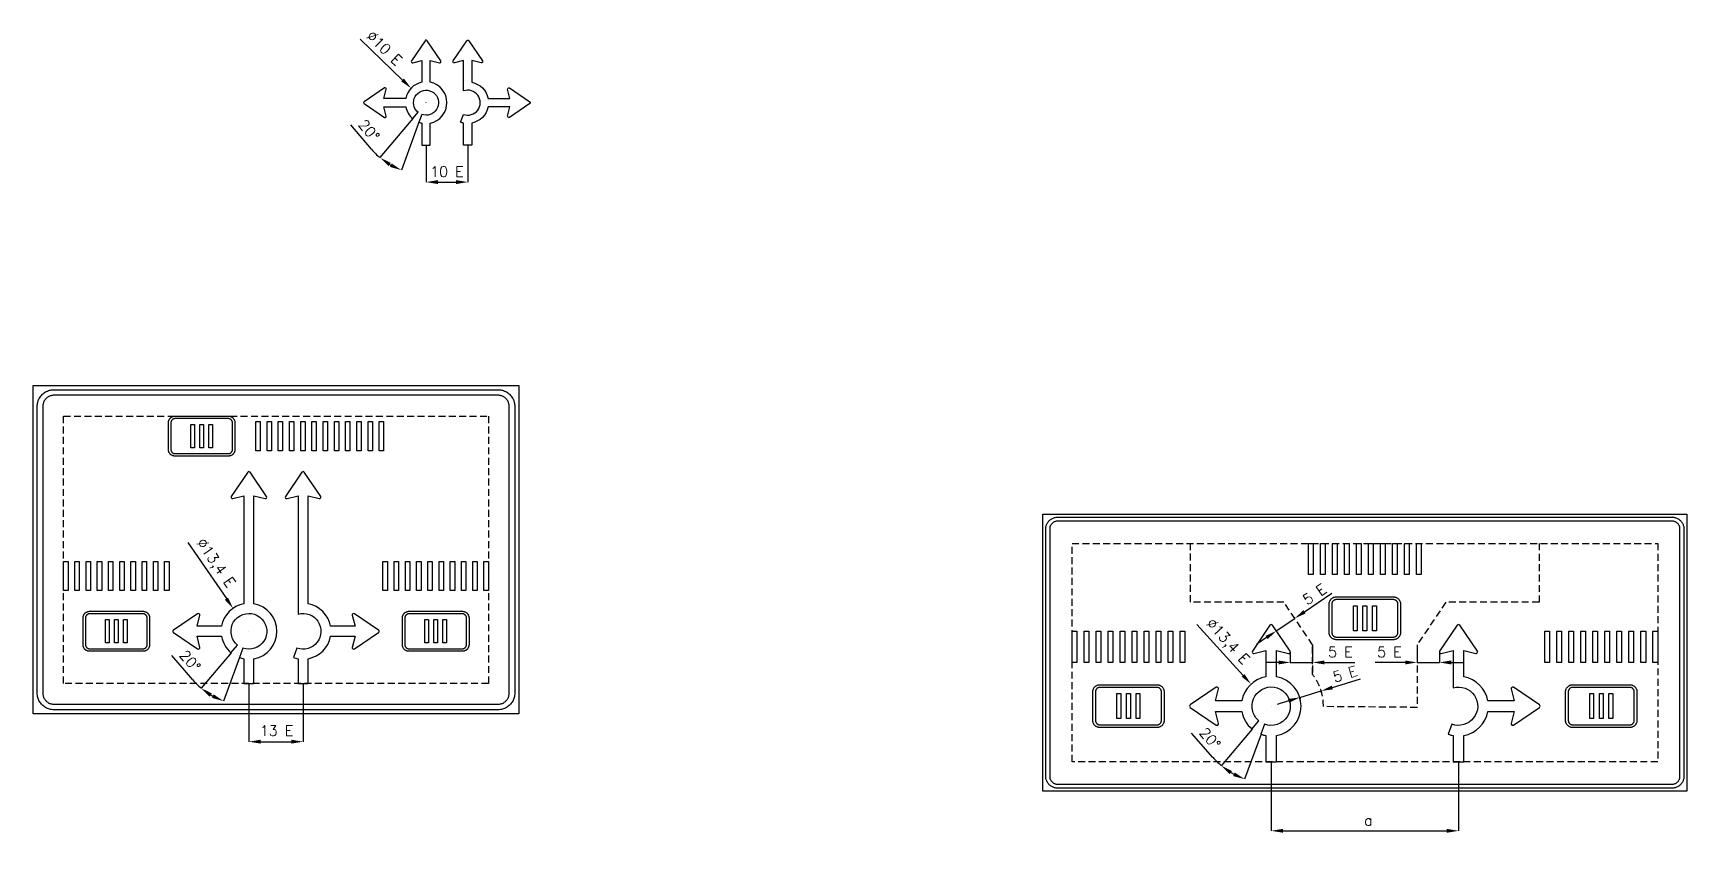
# Model space of a CAD drawing. Header units: millimetres. Extents: x 951 to 12865, y 1589 to 7372.
import ezdxf

# ---------------------------------------------------------------- set-up
doc = ezdxf.new("R2010")
doc.units = ezdxf.units.MM
doc.header["$LTSCALE"] = 5
doc.linetypes.add('ČÁRKOVANÁX2', pattern=[1.5, 1, -0.5])
doc.layers.add('Kóty', color=2, linetype='Continuous')
doc.layers.add('Značka', color=7, linetype='Continuous')
doc.styles.get("Standard").update_dxf_attribs({"font": 'romand.shx', "height": 75})
doc.dimstyles.get("Standard").update_dxf_attribs({"dimtxt": 75, "dimasz": 85, "dimexe": 0.18, "dimexo": 0.0625, "dimgap": 37.5, "dimtad": 1, "dimdec": 0, "dimzin": 0, "dimdsep": 46, "dimtxsty": 'Standard', "dimcen": 0.09, "dimadec": 0, "dimazin": 0, "dimtfac": 1, "dimtdec": 0, "dimtofl": 0, "dimtmove": 0, "dimatfit": 3, "dimfxl": 1, "dimtolj": 1, "dimtzin": 0, "dimarcsym": 0})

msp = doc.modelspace()

# ---------------------------------------------------------------- texts
at = {"layer": 'Kóty', "char_height": 75, "attachment_point": 5}
for s, insert, width, rotation in [('\\A1;∅10 E', (3481.8, 7264.6), 424.485, 316.05768), ('\\A1;5 E', (10402.7, 2755.4), 366.089, 16.99672)]:
    msp.add_mtext(s, dxfattribs=dict(at, insert=insert, width=width, rotation=rotation))
for s, insert in [('\\A1;10 E', (3932.3, 6373.8)), ('\\A1;5 E', (10368.5, 2913.6)), ('\\A1;5 E', (10721.9, 2913.6))]:
    msp.add_mtext(s, dxfattribs=dict(at, insert=insert))
for s, insert, rotation in [('\\A1;∅13,4 E', (2260.7, 3550.5), 304.6058), ('\\A1;5 E', (10182.5, 3329.3), 34.16887), ('\\A1;∅13,4 E', (9551.5, 2984), 312.39743)]:
    msp.add_mtext(s, dxfattribs=dict(at, insert=insert, rotation=rotation))
at = {"layer": 'Kóty', "insert": (2704.6, 2346.8), "char_height": 75, "width": 960.731, "attachment_point": 5}
msp.add_mtext('\\A1;13 E', dxfattribs=at)

# ---------------------------------------------------------------- blocks, each defined once
blk = doc.blocks.new('*D9')
at = {"layer": 'Defpoints', "color": 0, "transparency": 16777216}
for p in [(9870, 2122), (11220, 2122), (11220, 1626)]:
    blk.add_point(p, dxfattribs=at)
at = {"layer": 'Kóty', "color": 0, "lineweight": -2, "transparency": 16777216}
for p, q in [((9870, 2122), (9870, 1626)), ((11220, 2122), (11220, 1626)), ((9955, 1626), (11135, 1626))]:
    blk.add_line(p, q, dxfattribs=at)
at = {"layer": 'Kóty', "color": 0, "transparency": 16777216}
for points in [[(9955, 1640), (9955, 1612), (9870, 1626)], [(11135, 1640), (11135, 1612), (11220, 1626)]]:
    blk.add_solid(points, dxfattribs=at)
at = {"layer": 'Kóty', "color": 0, "transparency": 16777216, "insert": (10545, 1701), "char_height": 75, "attachment_point": 5}
blk.add_mtext('\\A1; a', dxfattribs=at)
blk = doc.blocks.new('*D11')
at = {"layer": 'Defpoints', "color": 0, "transparency": 16777216}
for p in [(2377, 2909), (2423, 2964), (2437, 2874), (2462, 2942), (2266, 2585)]:
    blk.add_point(p, dxfattribs=at)
at = {"layer": 'Kóty', "color": 0, "lineweight": -2, "transparency": 16777216}
for p, q in [((2102, 2713), (1950, 2888)), ((2377, 2909), (2162, 2653)), ((2437, 2874), (2323, 2560))]:
    blk.add_line(p, q, dxfattribs=at)
for start, end in [(220.8848, 230), (239.1152, 240.8848)]:
    blk.add_arc((2506, 3063), 535, start, end, dxfattribs=at)
at = {"layer": 'Kóty', "color": 0, "transparency": 16777216}
for points in [[(2223, 2592), (2240, 2615), (2162, 2653)], [(2252, 2609), (2240, 2583), (2323, 2560)]]:
    blk.add_solid(points, dxfattribs=at)
at = {"layer": 'Kóty', "color": 0, "transparency": 16777216, "insert": (2082, 2850), "char_height": 75, "attachment_point": 5, "rotation": 310.8848}
blk.add_mtext('\\A1;20°', dxfattribs=at)
blk = doc.blocks.new('*D12')
at = {"layer": 'Defpoints', "color": 0, "transparency": 16777216}
for p in [(3724, 6802), (3686, 6756), (3731, 6730), (3752, 6786), (3550, 6409)]:
    blk.add_point(p, dxfattribs=at)
at = {"layer": 'Kóty', "color": 0, "lineweight": -2, "transparency": 16777216}
for p, q in [((3390, 6535), (3239, 6711)), ((3686, 6756), (3450, 6475)), ((3731, 6730), (3605, 6385))]:
    blk.add_line(p, q, dxfattribs=at)
for start, end in [(220.57, 230), (239.43, 240.57)]:
    blk.add_arc((3782, 6871), 517, start, end, dxfattribs=at)
at = {"layer": 'Kóty', "color": 0, "transparency": 16777216}
for points in [[(3511, 6414), (3528, 6437), (3450, 6475)], [(3534, 6433), (3522, 6408), (3605, 6385)]]:
    blk.add_solid(points, dxfattribs=at)
at = {"layer": 'Kóty', "color": 0, "transparency": 16777216, "insert": (3371, 6671), "char_height": 75, "attachment_point": 5, "rotation": 310.57}
blk.add_mtext('\\A1;20°', dxfattribs=at)
blk = doc.blocks.new('*D13')
at = {"layer": 'Defpoints', "color": 0, "transparency": 16777216}
for p in [(9781, 2418), (9823, 2394), (9732, 2359), (9797, 2321), (9619, 2024)]:
    blk.add_point(p, dxfattribs=at)
at = {"layer": 'Kóty', "color": 0, "lineweight": -2, "transparency": 16777216}
for p, q in [((9450, 2154), (9297, 2329)), ((9732, 2359), (9511, 2095)), ((9797, 2321), (9679, 1998))]:
    blk.add_line(p, q, dxfattribs=at)
for start, end in [(221.2869, 230), (238.7131, 241.2869)]:
    blk.add_arc((9870, 2524), 559, start, end, dxfattribs=at)
at = {"layer": 'Kóty', "color": 0, "transparency": 16777216}
for points in [[(9571, 2034), (9588, 2057), (9511, 2095)], [(9607, 2046), (9596, 2020), (9679, 1998)]]:
    blk.add_solid(points, dxfattribs=at)
at = {"layer": 'Kóty', "color": 0, "transparency": 16777216, "insert": (9430, 2291), "char_height": 75, "attachment_point": 5, "rotation": 311.2869}
blk.add_mtext('\\A1;20°', dxfattribs=at)

# ---------------------------------------------------------------- dimensions: what is measured, and where the dimension line sits
at = {"layer": 'Kóty'}
for base, line1, line2, picture, middle in [((3550.3, 6408.8), ((3751.5, 6786.2), (3731, 6729.9)), ((3685.9, 6755.9), (3724.5, 6801.9)), '*D12', (3371.1, 6671.5)), ((2266, 2585), ((2461.9, 2941.7), (2437.3, 2874.1)), ((2376.8, 2909), (2423.1, 2964.1)), '*D11', (2082.4, 2849.7)), ((9619.2, 2023.7), ((9731.9, 2358.8), (9781.5, 2417.8)), ((9823, 2393.8), (9796.7, 2321.4)), '*D13', (9429.6, 2291.2))]:
    dim = msp.add_angular_dim_2l(base=base, line1=line1, line2=line2, dimstyle='Standard', dxfattribs=at)
    dim.commit()
    dim.dimension.update_dxf_attribs({"geometry": picture, "text_midpoint": middle})
dim = msp.add_linear_dim(base=(11219.5, 1625.9), p1=(9870.3, 2122.1), p2=(11219.5, 2122.1), text=' a', dimstyle='Standard', dxfattribs=at)
dim.commit()
dim.dimension.update_dxf_attribs({"geometry": '*D9', "text_midpoint": (10544.9, 1700.9)})

# ---------------------------------------------------------------- linework, layer by layer
at = {"layer": 'Kóty'}
for p, q in [((3307.6, 7328.3), (3613.1, 7033.9)), ((3782.2, 6870.8), (3782.4, 6870.8)), ((3782.3, 6870.7), (3782.3, 6870.9)), ((3782.3, 6564.8), (3782.3, 6298.6)), ((4082.3, 6564.8), (4082.3, 6298.6)), ((3867.3, 6298.8), (3997.3, 6298.8)), ((2066.2, 3702.6), (2343.6, 3298.3)), ((10110.4, 3203.7), (10305.9, 3336.5)), ((9334.8, 3112), (9667.8, 2745.4)), ((10034.8, 3163.7), (10040, 3155.9)), ((10039.9, 3156.1), (10040.1, 3155.8)), ((2505.9, 3062.9), (2506.1, 3062.9)), ((2506, 3062.9), (2506, 3063)), ((9836.8, 3018), (9766.5, 2970.2)), ((9907, 3065.9), (9907.2, 3065.6)), ((10008, 2913.2), (10008, 2838.4)), ((10168.6, 2913.2), (10168.6, 2838.4)), ((10921.2, 2913.2), (10921.2, 2838.4)), ((11081.9, 2913.2), (11081.9, 2838.4)), ((9923, 2838.6), (9838, 2838.6)), ((10253.6, 2838.6), (10472.9, 2838.6)), ((10836.2, 2838.6), (10620.4, 2838.6)), ((11166.9, 2838.6), (11251.9, 2838.6)), ((2506, 2687.9), (2506, 2267.8)), ((2896, 2687.9), (2896, 2267.8)), ((10229.7, 2633.5), (10233.5, 2621.1)), ((10311, 2658.4), (10514.3, 2720.5)), ((9870.2, 2523.6), (9870.4, 2523.6)), ((9870.3, 2523.6), (9870.3, 2523.7)), ((9994.8, 2561.7), (9913.5, 2536.9)), ((10076.1, 2586.5), (10079.9, 2574.2)), ((2591, 2267.9), (2811, 2267.9))]:
    msp.add_line(p, q, dxfattribs=at)
at = {"layer": 'Kóty', "color": 6, "linetype": 'ČÁRKOVANÁX2', "ltscale": 10}
msp.add_lwpolyline([(10168.6, 2965.9), (10168.6, 2965.9), (9961.4, 3272.2), (9290, 3272.2), (9290, 3696.2)], dxfattribs=at)
msp.add_lwpolyline([(11799.8, 3696.2), (11799.8, 3272.2), (11128.4, 3272.2), (10921.2, 2965.9), (10921.2, 2514.8), (10246.1, 2520.5, 0.1671278), (10168.6, 2752.3), (10168.6, 2965.9), (10168.6, 2752.3)], format="xyb", dxfattribs=at)
at = {"layer": 'Kóty'}
for points in [[(9907.1, 3065.7), (10040, 3155.9)], [(10008, 2838.6), (10168.6, 2838.6)], [(10921.2, 2838.6), (11081.9, 2838.6)], [(10076.1, 2586.6), (10229.7, 2633.5)]]:
    msp.add_lwpolyline(points, dxfattribs=at)
for points in [[(3622.9, 7044.1), (3603.3, 7023.7), (3674.3, 6974.9)], [(3867.3, 6313), (3867.3, 6284.6), (3782.3, 6298.8)], [(3997.3, 6313), (3997.3, 6284.6), (4082.3, 6298.8)], [(2355.3, 3306.4), (2331.9, 3290.3), (2391.9, 3228.4)], [(10102.4, 3215.4), (10118.3, 3191.9), (10040, 3155.9)], [(9828.8, 3029.7), (9844.8, 3006.2), (9907.1, 3065.7)], [(9678.3, 2754.9), (9657.4, 2735.8), (9725.1, 2682.6)], [(9923, 2852.7), (9923, 2824.4), (10008, 2838.6)], [(10253.6, 2852.7), (10253.6, 2824.4), (10168.6, 2838.6)], [(10836.2, 2852.7), (10836.2, 2824.4), (10921.2, 2838.6)], [(11166.9, 2852.7), (11166.9, 2824.4), (11081.9, 2838.6)], [(10306.9, 2671.9), (10315.2, 2644.8), (10229.7, 2633.5)], [(9990.7, 2575.3), (9999, 2548.2), (10076.1, 2586.6)], [(2591, 2282.1), (2591, 2253.8), (2506, 2267.9)], [(2811, 2282.1), (2811, 2253.8), (2896, 2267.9)]]:
    msp.add_solid(points, dxfattribs=at)
at = {"layer": 'Značka', "color": 5}
for points in [[(3697.5, 6840.8, -4.4619643), (3751.5, 6786.2), (3731, 6729.9, 0.0369438), (3752.3, 6723.8), (3752.3, 6564.8), (3812.3, 6564.8), (3812.3, 6723.8, 0.8164966), (3812.3, 7017.8), (3812.3, 7175.1), (3878.8, 7158.2, 0.6893853), (3888, 7171.3), (3789.4, 7317, 0.5308456), (3775.2, 7317), (3676.7, 7171.3, 0.6893853), (3685.9, 7158.2), (3752.3, 7175.1), (3752.3, 7017.8, 0.3006141), (3635.4, 6900.8), (3478, 6900.8), (3494.9, 6967.3, 0.6893853), (3481.8, 6976.5), (3336.1, 6877.9, 0.5308456), (3336.1, 6863.7), (3481.8, 6765.1, 0.6893853), (3494.9, 6774.4), (3478, 6840.8), (3635.4, 6840.8), (3635.4, 6840.8, 0.1694203), (3685.9, 6755.9), (3724.5, 6801.9, -0.1340004), (3697.5, 6840.8)], [(1101, 2497.9), (1100.5, 2497.9), (1100.1, 2498, -0.03218), (1084.6, 2499, -0.0354432), (1069.4, 2502.2, -0.0362668), (1054.6, 2507.2, -0.0344206), (1040.7, 2514.2, -0.0337215), (1027.8, 2522.8, -0.0340848), (1016.2, 2533.1, -0.0342087), (1005.9, 2544.7, -0.0342292), (997.3, 2557.7, -0.0340443), (990.3, 2571.6, -0.0334123), (985.3, 2586.3, -0.0341271), (982.1, 2601.5, -0.0367448), (981, 2617), (981, 2617.5), (981, 2617.9), (981, 4682.9), (981, 4683.4), (981, 4683.9, -0.03218), (982.1, 4699.4, -0.0354432), (985.3, 4714.6, -0.0362668), (990.3, 4729.3, -0.0344206), (997.3, 4743.2, -0.0337215), (1005.9, 4756.2, -0.0340848), (1016.2, 4767.8, -0.0342087), (1027.8, 4778.1, -0.0342292), (1040.7, 4786.7, -0.0340443), (1054.6, 4793.7, -0.0334123), (1069.4, 4798.7, -0.0341271), (1084.6, 4801.9, -0.0367448), (1100.1, 4802.9), (1100.5, 4802.9), (1101, 4802.9), (4301, 4802.9), (4301.5, 4802.9), (4302, 4802.9, -0.03218), (4317.5, 4801.9, -0.0354432), (4332.7, 4798.7, -0.0362668), (4347.4, 4793.7, -0.0344206), (4361.3, 4786.7, -0.0337215), (4374.2, 4778.1, -0.0340848), (4385.9, 4767.8, -0.0342087), (4396.2, 4756.2, -0.0342292), (4404.8, 4743.2, -0.0340443), (4411.7, 4729.3, -0.0334123), (4416.8, 4714.6, -0.0341271), (4420, 4699.4, -0.0367448), (4421, 4683.9), (4421, 4683.4), (4421, 4682.9), (4421, 2617.9), (4421, 2617.5), (4421, 2617, -0.03218), (4419.9, 2601.5, -0.0354432), (4416.8, 2586.3, -0.0362668), (4411.8, 2571.6, -0.0344206), (4404.8, 2557.7, -0.0337215), (4396.2, 2544.7, -0.0340848), (4385.9, 2533.1, -0.0342087), (4374.2, 2522.8, -0.0342292), (4361.3, 2514.2, -0.0340443), (4347.4, 2507.2, -0.0334123), (4332.7, 2502.2, -0.0341271), (4317.4, 2499, -0.0367448), (4302, 2498), (4301.5, 2497.9), (4301, 2497.9), (1101, 2497.9)], [(1101, 2537.9), (4301, 2537.9), (4301.3, 2537.9), (4301.6, 2537.9, 0.03218), (4312, 2538.7, 0.0354432), (4322.1, 2540.8, 0.0362668), (4331.9, 2544.1, 0.0344206), (4341.2, 2548.8, 0.0337215), (4349.8, 2554.5, 0.0340848), (4357.6, 2561.4, 0.0342087), (4364.5, 2569.1, 0.0342292), (4370.2, 2577.8, 0.0340443), (4374.8, 2587, 0.0334123), (4378.2, 2596.8, 0.0341271), (4380.3, 2607, 0.0367448), (4381, 2617.3), (4381, 2617.6), (4381, 2617.9), (4381, 4682.9), (4381, 4683.3), (4381, 4683.6, 0.03218), (4380.3, 4693.9, 0.0354432), (4378.2, 4704.1, 0.0362668), (4374.9, 4713.9, 0.0344206), (4370.2, 4723.1, 0.0337215), (4364.4, 4731.8, 0.0340848), (4357.6, 4739.5, 0.0342087), (4349.8, 4746.4, 0.0342292), (4341.2, 4752.1, 0.0340443), (4331.9, 4756.8, 0.0334123), (4322.1, 4760.1, 0.0341271), (4312, 4762.3, 0.0367448), (4301.6, 4762.9), (4301.3, 4762.9), (4301, 4762.9), (1101, 4762.9), (1100.7, 4762.9), (1100.4, 4762.9, 0.03218), (1090.1, 4762.2, 0.0354432), (1079.9, 4760.1, 0.0362668), (1070.1, 4756.8, 0.0344206), (1060.8, 4752.1, 0.0337215), (1052.2, 4746.4, 0.0340848), (1044.5, 4739.5, 0.0342087), (1037.6, 4731.8, 0.0342292), (1031.8, 4723.1, 0.0340443), (1027.2, 4713.9, 0.0334123), (1023.9, 4704.1, 0.0341271), (1021.7, 4693.9, 0.0367448), (1021, 4683.6), (1021, 4683.3), (1021, 4682.9), (1021, 2617.9), (1021, 2617.6), (1021, 2617.3, 0.03218), (1021.7, 2607, 0.0354432), (1023.9, 2596.8, 0.0362668), (1027.2, 2587, 0.0344206), (1031.8, 2577.8, 0.0337215), (1037.6, 2569.1, 0.0340848), (1044.5, 2561.4, 0.0342087), (1052.2, 2554.5, 0.0342292), (1060.8, 2548.8, 0.0340443), (1070.1, 2544.1, 0.0334123), (1079.9, 2540.8, 0.0341271), (1090.1, 2538.6, 0.0367448), (1100.4, 2537.9), (1100.7, 2537.9), (1101, 2537.9)], [(1973.6, 4324.9), (1973.4, 4324.9), (1973.2, 4324.9, -0.03218), (1967, 4325.4, -0.0354432), (1960.9, 4326.6, -0.0362668), (1955, 4328.6, -0.0344206), (1949.4, 4331.4, -0.0337215), (1944.3, 4334.9, -0.0340848), (1939.6, 4339, -0.0342087), (1935.5, 4343.7, -0.0342292), (1932, 4348.8, -0.0340443), (1929.3, 4354.4, -0.0334123), (1927.3, 4360.3, -0.0341271), (1926, 4366.4, -0.0367448), (1925.6, 4372.6), (1925.6, 4372.8), (1925.6, 4372.9), (1925.6, 4564.9), (1925.6, 4565.1), (1925.6, 4565.3, -0.03218), (1926, 4571.5, -0.0354432), (1927.3, 4577.6, -0.0362668), (1929.2, 4583.5, -0.0344206), (1932, 4589.1, -0.0337215), (1935.5, 4594.2, -0.0340848), (1939.6, 4598.9, -0.0342087), (1944.3, 4603, -0.0342292), (1949.4, 4606.5, -0.0340443), (1955, 4609.2, -0.0334123), (1960.9, 4611.2, -0.0341271), (1967, 4612.5, -0.0367448), (1973.2, 4612.9), (1973.4, 4612.9), (1973.6, 4612.9), (2357.6, 4612.9), (2357.7, 4612.9), (2357.9, 4612.9, -0.03218), (2364.1, 4612.5, -0.0354432), (2370.2, 4611.2, -0.0362668), (2376.1, 4609.3, -0.0344206), (2381.7, 4606.5, -0.0337215), (2386.8, 4603, -0.0340848), (2391.5, 4598.9, -0.0342087), (2395.6, 4594.2, -0.0342292), (2399.1, 4589.1, -0.0340443), (2401.8, 4583.5, -0.0334123), (2403.8, 4577.6, -0.0341271), (2405.1, 4571.5, -0.0367448), (2405.5, 4565.3), (2405.5, 4565.1), (2405.5, 4564.9), (2405.5, 4372.9), (2405.5, 4372.8), (2405.5, 4372.6, -0.03218), (2405.1, 4366.4, -0.0354432), (2403.8, 4360.3, -0.0362668), (2401.9, 4354.4, -0.0344206), (2399.1, 4348.8, -0.0337215), (2395.6, 4343.7, -0.0340848), (2391.5, 4339, -0.0342087), (2386.8, 4334.9, -0.0342292), (2381.7, 4331.4, -0.0340443), (2376.1, 4328.7, -0.0334123), (2370.2, 4326.6, -0.0341271), (2364.1, 4325.4, -0.0367448), (2357.9, 4324.9), (2357.7, 4324.9), (2357.6, 4324.9), (1973.6, 4324.9)], [(1973.6, 4342.9), (2357.6, 4342.9), (2357.7, 4342.9), (2357.8, 4342.9, 0.03218), (2361.7, 4343.2, 0.0354432), (2365.5, 4344, 0.0362668), (2369.1, 4345.3, 0.0344206), (2372.6, 4347, 0.0337215), (2375.9, 4349.2, 0.0340848), (2378.8, 4351.7, 0.0342087), (2381.3, 4354.6, 0.0342292), (2383.5, 4357.9, 0.0340443), (2385.2, 4361.4, 0.0334123), (2386.5, 4365, 0.0341271), (2387.3, 4368.8, 0.0367448), (2387.5, 4372.7), (2387.5, 4372.8), (2387.5, 4372.9), (2387.5, 4564.9), (2387.5, 4565.1), (2387.5, 4565.2, 0.03218), (2387.3, 4569.1, 0.0354432), (2386.5, 4572.9, 0.0362668), (2385.2, 4576.5, 0.0344206), (2383.5, 4580, 0.0337215), (2381.3, 4583.2, 0.0340848), (2378.8, 4586.2, 0.0342087), (2375.9, 4588.7, 0.0342292), (2372.6, 4590.9, 0.0340443), (2369.1, 4592.6, 0.0334123), (2365.5, 4593.9, 0.0341271), (2361.7, 4594.7, 0.0367448), (2357.8, 4594.9), (2357.7, 4594.9), (2357.6, 4594.9), (1973.6, 4594.9), (1973.4, 4594.9), (1973.3, 4594.9, 0.03218), (1969.4, 4594.7, 0.0354432), (1965.6, 4593.9, 0.0362668), (1962, 4592.6, 0.0344206), (1958.5, 4590.9, 0.0337215), (1955.2, 4588.7, 0.0340848), (1952.3, 4586.2, 0.0342087), (1949.8, 4583.2, 0.0342292), (1947.6, 4580, 0.0340443), (1945.9, 4576.5, 0.0334123), (1944.6, 4572.9, 0.0341271), (1943.8, 4569.1, 0.0367448), (1943.6, 4565.2), (1943.6, 4565.1), (1943.6, 4564.9), (1943.6, 4372.9), (1943.6, 4372.8), (1943.6, 4372.7, 0.03218), (1943.8, 4368.8, 0.0354432), (1944.6, 4365, 0.0362668), (1945.9, 4361.3, 0.0344206), (1947.6, 4357.9, 0.0337215), (1949.8, 4354.6, 0.0340848), (1952.3, 4351.7, 0.0342087), (1955.2, 4349.2, 0.0342292), (1958.5, 4347, 0.0340443), (1962, 4345.3, 0.0334123), (1965.6, 4344, 0.0341271), (1969.4, 4343.2, 0.0367448), (1973.3, 4342.9), (1973.4, 4342.9), (1973.6, 4342.9)], [(2860, 3186.8, -1.3789702), (2851.9, 2941.7), (2827.3, 2874.1, 0.0422726), (2860, 2865.2), (2860, 2687.9), (2932, 2687.9), (2932, 2865.2, 0.3122543), (3093.8, 3026.9), (3270.2, 3026.9), (3249.9, 2947.2, 0.6893853), (3265.6, 2936.1), (3440.5, 3054.4, 0.5308456), (3440.5, 3071.5), (3265.6, 3189.8, 0.6893853), (3249.9, 3178.7), (3270.2, 3098.9), (3093.8, 3098.9, 0.3122543), (2932, 3260.7), (2932, 4039.1), (3011.8, 4018.8, 0.6893853), (3022.8, 4034.6), (2904.5, 4209.4, 0.5308456), (2887.5, 4209.4), (2769.2, 4034.6, 0.6893853), (2780.3, 4018.8), (2860, 4039.1), (2860, 3186.8)], [(8331.8, 1932.9), (8331.5, 1932.9), (8331.1, 1932.9, -0.03218), (8320.1, 1933.7, -0.0354432), (8309.2, 1935.9, -0.0362668), (8298.7, 1939.5, -0.0344206), (8288.8, 1944.5, -0.0337215), (8279.6, 1950.6, -0.0340848), (8271.2, 1958, -0.0342087), (8263.9, 1966.3, -0.0342292), (8257.7, 1975.5, -0.0340443), (8252.8, 1985.4, -0.0334123), (8249.2, 1996, -0.0341271), (8246.9, 2006.8, -0.0367448), (8246.2, 2017.9), (8246.2, 2018.2), (8246.2, 2018.6), (8246.2, 3799.7), (8246.2, 3800.1), (8246.2, 3800.4, -0.03218), (8246.9, 3811.5, -0.0354432), (8249.2, 3822.3, -0.0362668), (8252.7, 3832.9, -0.0344206), (8257.7, 3842.8, -0.0337215), (8263.9, 3852, -0.0340848), (8271.2, 3860.3, -0.0342087), (8279.6, 3867.7, -0.0342292), (8288.8, 3873.8, -0.0340443), (8298.7, 3878.8, -0.0334123), (8309.2, 3882.4, -0.0341271), (8320.1, 3884.7, -0.0367448), (8331.1, 3885.4), (8331.5, 3885.4), (8331.8, 3885.4), (12758, 3885.4), (12758.3, 3885.4), (12758.7, 3885.4, -0.03218), (12769.7, 3884.6, -0.0354432), (12780.6, 3882.4, -0.0362668), (12791.1, 3878.8, -0.0344206), (12801, 3873.8, -0.0337215), (12810.3, 3867.7, -0.0340848), (12818.6, 3860.3, -0.0342087), (12825.9, 3852, -0.0342292), (12832.1, 3842.8, -0.0340443), (12837, 3832.8, -0.0334123), (12840.6, 3822.3, -0.0341271), (12842.9, 3811.5, -0.0367448), (12843.7, 3800.4), (12843.7, 3800.1), (12843.7, 3799.7), (12843.7, 2018.6), (12843.7, 2018.2), (12843.7, 2017.9, -0.03218), (12842.9, 2006.8, -0.0354432), (12840.6, 1996, -0.0362668), (12837.1, 1985.4, -0.0344206), (12832.1, 1975.5, -0.0337215), (12825.9, 1966.3, -0.0340848), (12818.6, 1958, -0.0342087), (12810.3, 1950.6, -0.0342292), (12801, 1944.5, -0.0340443), (12791.1, 1939.5, -0.0334123), (12780.6, 1935.9, -0.0341271), (12769.7, 1933.6, -0.0367448), (12758.7, 1932.9), (12758.3, 1932.9), (12758, 1932.9), (8331.8, 1932.9)], [(8331.8, 1961.4), (12758, 1961.4), (12758.2, 1961.4), (12758.4, 1961.4, 0.03218), (12765.8, 1962, 0.0354432), (12773.1, 1963.5, 0.0362668), (12780.1, 1965.8, 0.0344206), (12786.7, 1969.2, 0.0337215), (12792.8, 1973.3, 0.0340848), (12798.4, 1978.2, 0.0342087), (12803.3, 1983.7, 0.0342292), (12807.4, 1989.9, 0.0340443), (12810.7, 1996.5, 0.0334123), (12813.1, 2003.5, 0.0341271), (12814.6, 2010.7, 0.0367448), (12815.1, 2018.1), (12815.1, 2018.3), (12815.1, 2018.6), (12815.1, 3799.7), (12815.1, 3800), (12815.1, 3800.2, 0.03218), (12814.6, 3807.6, 0.0354432), (12813.1, 3814.8, 0.0362668), (12810.7, 3821.8, 0.0344206), (12807.4, 3828.4, 0.0337215), (12803.3, 3834.6, 0.0340848), (12798.4, 3840.1, 0.0342087), (12792.8, 3845, 0.0342292), (12786.7, 3849.1, 0.0340443), (12780.1, 3852.4, 0.0334123), (12773.1, 3854.8, 0.0341271), (12765.8, 3856.4, 0.0367448), (12758.4, 3856.8), (12758.2, 3856.8), (12758, 3856.8), (8331.8, 3856.8), (8331.6, 3856.8), (8331.4, 3856.8, 0.03218), (8324, 3856.3, 0.0354432), (8316.7, 3854.8, 0.0362668), (8309.7, 3852.5, 0.0344206), (8303.1, 3849.1, 0.0337215), (8297, 3845, 0.0340848), (8291.4, 3840.1, 0.0342087), (8286.5, 3834.6, 0.0342292), (8282.4, 3828.4, 0.0340443), (8279.1, 3821.8, 0.0334123), (8276.7, 3814.8, 0.0341271), (8275.2, 3807.6, 0.0367448), (8274.7, 3800.2), (8274.7, 3800), (8274.7, 3799.7), (8274.7, 2018.6), (8274.7, 2018.3), (8274.7, 2018.1, 0.03218), (8275.2, 2010.7, 0.0354432), (8276.7, 2003.5, 0.0362668), (8279.1, 1996.5, 0.0344206), (8282.4, 1989.9, 0.0337215), (8286.5, 1983.7, 0.0340848), (8291.4, 1978.2, 0.0342087), (8297, 1973.3, 0.0342292), (8303.1, 1969.2, 0.0340443), (8309.7, 1965.9, 0.0334123), (8316.7, 1963.5, 0.0341271), (8324, 1961.9, 0.0367448), (8331.4, 1961.4), (8331.6, 1961.4), (8331.8, 1961.4)], [(10339.3, 3002.3), (10339.1, 3002.3), (10338.9, 3002.3, -0.03218), (10332.3, 3002.8, -0.0354432), (10325.7, 3004.2, -0.0362668), (10319.4, 3006.3, -0.0344206), (10313.5, 3009.3, -0.0337215), (10307.9, 3013, -0.0340848), (10303, 3017.4, -0.0342087), (10298.5, 3022.4, -0.0342292), (10294.9, 3027.9, -0.0340443), (10291.9, 3033.9, -0.0334123), (10289.7, 3040.2, -0.0341271), (10288.3, 3046.7, -0.0367448), (10287.9, 3053.3), (10287.9, 3053.5), (10287.9, 3053.7), (10287.9, 3259.3), (10287.9, 3259.5), (10287.9, 3259.7, -0.03218), (10288.4, 3266.4, -0.0354432), (10289.7, 3272.9, -0.0362668), (10291.9, 3279.2, -0.0344206), (10294.9, 3285.2, -0.0337215), (10298.6, 3290.7, -0.0340848), (10303, 3295.7, -0.0342087), (10307.9, 3300.1, -0.0342292), (10313.5, 3303.8, -0.0340443), (10319.4, 3306.8, -0.0334123), (10325.7, 3308.9, -0.0341271), (10332.3, 3310.3, -0.0367448), (10338.9, 3310.7), (10339.1, 3310.7), (10339.3, 3310.7), (10750.5, 3310.7), (10750.7, 3310.7), (10750.9, 3310.7, -0.03218), (10757.6, 3310.3, -0.0354432), (10764.1, 3308.9, -0.0362668), (10770.4, 3306.8, -0.0344206), (10776.3, 3303.8, -0.0337215), (10781.9, 3300.1, -0.0340848), (10786.9, 3295.7, -0.0342087), (10791.3, 3290.7, -0.0342292), (10795, 3285.2, -0.0340443), (10797.9, 3279.2, -0.0334123), (10800.1, 3272.9, -0.0341271), (10801.5, 3266.4, -0.0367448), (10801.9, 3259.7), (10801.9, 3259.5), (10801.9, 3259.3), (10801.9, 3053.7), (10801.9, 3053.5), (10801.9, 3053.3, -0.03218), (10801.4, 3046.7, -0.0354432), (10800.1, 3040.2, -0.0362668), (10798, 3033.9, -0.0344206), (10795, 3027.9, -0.0337215), (10791.3, 3022.4, -0.0340848), (10786.9, 3017.4, -0.0342087), (10781.9, 3013, -0.0342292), (10776.3, 3009.3, -0.0340443), (10770.4, 3006.3, -0.0334123), (10764.1, 3004.2, -0.0341271), (10757.5, 3002.8, -0.0367448), (10750.9, 3002.3), (10750.7, 3002.3), (10750.5, 3002.3), (10339.3, 3002.3)], [(10339.3, 3021.6), (10750.5, 3021.6), (10750.6, 3021.6), (10750.8, 3021.6, 0.03218), (10754.9, 3021.9, 0.0354432), (10759, 3022.7, 0.0362668), (10762.9, 3024.1, 0.0344206), (10766.6, 3026, 0.0337215), (10770.1, 3028.3, 0.0340848), (10773.2, 3031, 0.0342087), (10776, 3034.1, 0.0342292), (10778.3, 3037.6, 0.0340443), (10780.2, 3041.3, 0.0334123), (10781.5, 3045.3, 0.0341271), (10782.4, 3049.3, 0.0367448), (10782.6, 3053.5), (10782.6, 3053.6), (10782.6, 3053.7), (10782.6, 3259.3), (10782.6, 3259.5), (10782.6, 3259.6, 0.03218), (10782.3, 3263.7, 0.0354432), (10781.5, 3267.8, 0.0362668), (10780.2, 3271.8, 0.0344206), (10778.3, 3275.5, 0.0337215), (10776, 3278.9, 0.0340848), (10773.2, 3282.1, 0.0342087), (10770.1, 3284.8, 0.0342292), (10766.6, 3287.1, 0.0340443), (10762.9, 3289, 0.0334123), (10759, 3290.3, 0.0341271), (10754.9, 3291.2, 0.0367448), (10750.8, 3291.5), (10750.6, 3291.5), (10750.5, 3291.5), (10339.3, 3291.5), (10339.2, 3291.5), (10339.1, 3291.5, 0.03218), (10334.9, 3291.2, 0.0354432), (10330.8, 3290.3, 0.0362668), (10326.9, 3289, 0.0344206), (10323.2, 3287.1, 0.0337215), (10319.7, 3284.8, 0.0340848), (10316.6, 3282.1, 0.0342087), (10313.8, 3278.9, 0.0342292), (10311.5, 3275.5, 0.0340443), (10309.7, 3271.8, 0.0334123), (10308.3, 3267.8, 0.0341271), (10307.5, 3263.7, 0.0367448), (10307.2, 3259.6), (10307.2, 3259.5), (10307.2, 3259.3), (10307.2, 3053.7), (10307.2, 3053.6), (10307.2, 3053.5, 0.03218), (10307.5, 3049.3, 0.0354432), (10308.3, 3045.3, 0.0362668), (10309.7, 3041.3, 0.0344206), (10311.5, 3037.6, 0.0337215), (10313.8, 3034.1, 0.0340848), (10316.6, 3031, 0.0342087), (10319.7, 3028.3, 0.0342292), (10323.2, 3026, 0.0340443), (10326.9, 3024.1, 0.0334123), (10330.8, 3022.7, 0.0341271), (10334.9, 3021.9, 0.0367448), (10339.1, 3021.6), (10339.2, 3021.6), (10339.3, 3021.6)], [(1358.7, 2918.9), (1358.5, 2918.9), (1358.3, 2918.9, -0.03218), (1352.1, 2919.4, -0.0354432), (1346, 2920.6, -0.0362668), (1340.1, 2922.6, -0.0344206), (1334.6, 2925.4, -0.0337215), (1329.4, 2928.9, -0.0340848), (1324.7, 2933, -0.0342087), (1320.6, 2937.7, -0.0342292), (1317.2, 2942.8, -0.0340443), (1314.4, 2948.4, -0.0334123), (1312.4, 2954.3, -0.0341271), (1311.1, 2960.4, -0.0367448), (1310.7, 2966.6), (1310.7, 2966.8), (1310.7, 2966.9), (1310.7, 3158.9), (1310.7, 3159.1), (1310.7, 3159.3, -0.03218), (1311.1, 3165.5, -0.0354432), (1312.4, 3171.6, -0.0362668), (1314.4, 3177.5, -0.0344206), (1317.2, 3183.1, -0.0337215), (1320.6, 3188.2, -0.0340848), (1324.7, 3192.9, -0.0342087), (1329.4, 3197, -0.0342292), (1334.6, 3200.5, -0.0340443), (1340.1, 3203.2, -0.0334123), (1346, 3205.2, -0.0341271), (1352.1, 3206.5, -0.0367448), (1358.3, 3206.9), (1358.5, 3206.9), (1358.7, 3206.9), (1742.7, 3206.9), (1742.8, 3206.9), (1743, 3206.9, -0.03218), (1749.2, 3206.5, -0.0354432), (1755.3, 3205.2, -0.0362668), (1761.2, 3203.3, -0.0344206), (1766.8, 3200.5, -0.0337215), (1771.9, 3197, -0.0340848), (1776.6, 3192.9, -0.0342087), (1780.7, 3188.2, -0.0342292), (1784.2, 3183.1, -0.0340443), (1786.9, 3177.5, -0.0334123), (1789, 3171.6, -0.0341271), (1790.2, 3165.5, -0.0367448), (1790.7, 3159.3), (1790.7, 3159.1), (1790.7, 3158.9), (1790.7, 2966.9), (1790.7, 2966.8), (1790.7, 2966.6, -0.03218), (1790.2, 2960.4, -0.0354432), (1789, 2954.3, -0.0362668), (1787, 2948.4, -0.0344206), (1784.2, 2942.8, -0.0337215), (1780.7, 2937.7, -0.0340848), (1776.6, 2933, -0.0342087), (1771.9, 2928.9, -0.0342292), (1766.8, 2925.4, -0.0340443), (1761.2, 2922.7, -0.0334123), (1755.3, 2920.6, -0.0341271), (1749.2, 2919.4, -0.0367448), (1743, 2918.9), (1742.8, 2918.9), (1742.7, 2918.9), (1358.7, 2918.9)], [(1358.7, 2918.9), (1358.5, 2918.9), (1358.3, 2918.9, -0.03218), (1352.1, 2919.4, -0.0354432), (1346, 2920.6, -0.0362668), (1340.1, 2922.6, -0.0344206), (1334.6, 2925.4, -0.0337215), (1329.4, 2928.9, -0.0340848), (1324.7, 2933, -0.0342087), (1320.6, 2937.7, -0.0342292), (1317.2, 2942.8, -0.0340443), (1314.4, 2948.4, -0.0334123), (1312.4, 2954.3, -0.0341271), (1311.1, 2960.4, -0.0367448), (1310.7, 2966.6), (1310.7, 2966.8), (1310.7, 2966.9), (1310.7, 3158.9), (1310.7, 3159.1), (1310.7, 3159.3, -0.03218), (1311.1, 3165.5, -0.0354432), (1312.4, 3171.6, -0.0362668), (1314.4, 3177.5, -0.0344206), (1317.2, 3183.1, -0.0337215), (1320.6, 3188.2, -0.0340848), (1324.7, 3192.9, -0.0342087), (1329.4, 3197, -0.0342292), (1334.6, 3200.5, -0.0340443), (1340.1, 3203.2, -0.0334123), (1346, 3205.2, -0.0341271), (1352.1, 3206.5, -0.0367448), (1358.3, 3206.9), (1358.5, 3206.9), (1358.7, 3206.9), (1742.7, 3206.9), (1742.8, 3206.9), (1743, 3206.9, -0.03218), (1749.2, 3206.5, -0.0354432), (1755.3, 3205.2, -0.0362668), (1761.2, 3203.3, -0.0344206), (1766.8, 3200.5, -0.0337215), (1771.9, 3197, -0.0340848), (1776.6, 3192.9, -0.0342087), (1780.7, 3188.2, -0.0342292), (1784.2, 3183.1, -0.0340443), (1786.9, 3177.5, -0.0334123), (1789, 3171.6, -0.0341271), (1790.2, 3165.5, -0.0367448), (1790.7, 3159.3), (1790.7, 3159.1), (1790.7, 3158.9), (1790.7, 2966.9), (1790.7, 2966.8), (1790.7, 2966.6, -0.03218), (1790.2, 2960.4, -0.0354432), (1789, 2954.3, -0.0362668), (1787, 2948.4, -0.0344206), (1784.2, 2942.8, -0.0337215), (1780.7, 2937.7, -0.0340848), (1776.6, 2933, -0.0342087), (1771.9, 2928.9, -0.0342292), (1766.8, 2925.4, -0.0340443), (1761.2, 2922.7, -0.0334123), (1755.3, 2920.6, -0.0341271), (1749.2, 2919.4, -0.0367448), (1743, 2918.9), (1742.8, 2918.9), (1742.7, 2918.9), (1358.7, 2918.9)], [(1358.7, 2936.9), (1742.7, 2936.9), (1742.8, 2936.9), (1742.9, 2936.9, 0.03218), (1746.8, 2937.2, 0.0354432), (1750.6, 2938, 0.0362668), (1754.3, 2939.3, 0.0344206), (1757.7, 2941, 0.0337215), (1761, 2943.2, 0.0340848), (1763.9, 2945.7, 0.0342087), (1766.4, 2948.6, 0.0342292), (1768.6, 2951.9, 0.0340443), (1770.3, 2955.4, 0.0334123), (1771.6, 2959, 0.0341271), (1772.4, 2962.8, 0.0367448), (1772.7, 2966.7), (1772.7, 2966.8), (1772.7, 2966.9), (1772.7, 3158.9), (1772.7, 3159.1), (1772.7, 3159.2, 0.03218), (1772.4, 3163.1, 0.0354432), (1771.6, 3166.9, 0.0362668), (1770.4, 3170.5, 0.0344206), (1768.6, 3174, 0.0337215), (1766.4, 3177.2, 0.0340848), (1763.9, 3180.2, 0.0342087), (1761, 3182.7, 0.0342292), (1757.7, 3184.9, 0.0340443), (1754.3, 3186.6, 0.0334123), (1750.6, 3187.9, 0.0341271), (1746.8, 3188.7, 0.0367448), (1742.9, 3188.9), (1742.8, 3188.9), (1742.7, 3188.9), (1358.7, 3188.9), (1358.5, 3188.9), (1358.4, 3188.9, 0.03218), (1354.6, 3188.7, 0.0354432), (1350.7, 3187.9, 0.0362668), (1347.1, 3186.6, 0.0344206), (1343.6, 3184.9, 0.0337215), (1340.4, 3182.7, 0.0340848), (1337.4, 3180.2, 0.0342087), (1334.9, 3177.2, 0.0342292), (1332.7, 3174, 0.0340443), (1331, 3170.5, 0.0334123), (1329.7, 3166.9, 0.0341271), (1328.9, 3163.1, 0.0367448), (1328.7, 3159.2), (1328.7, 3159.1), (1328.7, 3158.9), (1328.7, 2966.9), (1328.7, 2966.8), (1328.7, 2966.7, 0.03218), (1328.9, 2962.8, 0.0354432), (1329.7, 2959, 0.0362668), (1331, 2955.3, 0.0344206), (1332.7, 2951.9, 0.0337215), (1334.9, 2948.6, 0.0340848), (1337.4, 2945.7, 0.0342087), (1340.4, 2943.2, 0.0342292), (1343.6, 2941, 0.0340443), (1347.1, 2939.3, 0.0334123), (1350.7, 2938, 0.0341271), (1354.6, 2937.2, 0.0367448), (1358.4, 2936.9), (1358.5, 2936.9), (1358.7, 2936.9)], [(1358.7, 2936.9), (1742.7, 2936.9), (1742.8, 2936.9), (1742.9, 2936.9, 0.03218), (1746.8, 2937.2, 0.0354432), (1750.6, 2938, 0.0362668), (1754.3, 2939.3, 0.0344206), (1757.7, 2941, 0.0337215), (1761, 2943.2, 0.0340848), (1763.9, 2945.7, 0.0342087), (1766.4, 2948.6, 0.0342292), (1768.6, 2951.9, 0.0340443), (1770.3, 2955.4, 0.0334123), (1771.6, 2959, 0.0341271), (1772.4, 2962.8, 0.0367448), (1772.7, 2966.7), (1772.7, 2966.8), (1772.7, 2966.9), (1772.7, 3158.9), (1772.7, 3159.1), (1772.7, 3159.2, 0.03218), (1772.4, 3163.1, 0.0354432), (1771.6, 3166.9, 0.0362668), (1770.4, 3170.5, 0.0344206), (1768.6, 3174, 0.0337215), (1766.4, 3177.2, 0.0340848), (1763.9, 3180.2, 0.0342087), (1761, 3182.7, 0.0342292), (1757.7, 3184.9, 0.0340443), (1754.3, 3186.6, 0.0334123), (1750.6, 3187.9, 0.0341271), (1746.8, 3188.7, 0.0367448), (1742.9, 3188.9), (1742.8, 3188.9), (1742.7, 3188.9), (1358.7, 3188.9), (1358.5, 3188.9), (1358.4, 3188.9, 0.03218), (1354.6, 3188.7, 0.0354432), (1350.7, 3187.9, 0.0362668), (1347.1, 3186.6, 0.0344206), (1343.6, 3184.9, 0.0337215), (1340.4, 3182.7, 0.0340848), (1337.4, 3180.2, 0.0342087), (1334.9, 3177.2, 0.0342292), (1332.7, 3174, 0.0340443), (1331, 3170.5, 0.0334123), (1329.7, 3166.9, 0.0341271), (1328.9, 3163.1, 0.0367448), (1328.7, 3159.2), (1328.7, 3159.1), (1328.7, 3158.9), (1328.7, 2966.9), (1328.7, 2966.8), (1328.7, 2966.7, 0.03218), (1328.9, 2962.8, 0.0354432), (1329.7, 2959, 0.0362668), (1331, 2955.3, 0.0344206), (1332.7, 2951.9, 0.0337215), (1334.9, 2948.6, 0.0340848), (1337.4, 2945.7, 0.0342087), (1340.4, 2943.2, 0.0342292), (1343.6, 2941, 0.0340443), (1347.1, 2939.3, 0.0334123), (1350.7, 2938, 0.0341271), (1354.6, 2937.2, 0.0367448), (1358.4, 2936.9), (1358.5, 2936.9), (1358.7, 2936.9)], [(3659.4, 2918.9), (3659.2, 2918.9), (3659, 2918.9, -0.03218), (3652.8, 2919.4, -0.0354432), (3646.7, 2920.6, -0.0362668), (3640.8, 2922.6, -0.0344206), (3635.3, 2925.4, -0.0337215), (3630.1, 2928.9, -0.0340848), (3625.4, 2933, -0.0342087), (3621.3, 2937.7, -0.0342292), (3617.9, 2942.8, -0.0340443), (3615.1, 2948.4, -0.0334123), (3613.1, 2954.3, -0.0341271), (3611.8, 2960.4, -0.0367448), (3611.4, 2966.6), (3611.4, 2966.8), (3611.4, 2966.9), (3611.4, 3158.9), (3611.4, 3159.1), (3611.4, 3159.3, -0.03218), (3611.8, 3165.5, -0.0354432), (3613.1, 3171.6, -0.0362668), (3615.1, 3177.5, -0.0344206), (3617.9, 3183.1, -0.0337215), (3621.3, 3188.2, -0.0340848), (3625.4, 3192.9, -0.0342087), (3630.1, 3197, -0.0342292), (3635.3, 3200.5, -0.0340443), (3640.8, 3203.2, -0.0334123), (3646.7, 3205.2, -0.0341271), (3652.8, 3206.5, -0.0367448), (3659, 3206.9), (3659.2, 3206.9), (3659.4, 3206.9), (4043.4, 3206.9), (4043.6, 3206.9), (4043.8, 3206.9, -0.03218), (4050, 3206.5, -0.0354432), (4056, 3205.2, -0.0362668), (4061.9, 3203.3, -0.0344206), (4067.5, 3200.5, -0.0337215), (4072.7, 3197, -0.0340848), (4077.3, 3192.9, -0.0342087), (4081.4, 3188.2, -0.0342292), (4084.9, 3183.1, -0.0340443), (4087.7, 3177.5, -0.0334123), (4089.7, 3171.6, -0.0341271), (4091, 3165.5, -0.0367448), (4091.4, 3159.3), (4091.4, 3159.1), (4091.4, 3158.9), (4091.4, 2966.9), (4091.4, 2966.8), (4091.4, 2966.6, -0.03218), (4090.9, 2960.4, -0.0354432), (4089.7, 2954.3, -0.0362668), (4087.7, 2948.4, -0.0344206), (4084.9, 2942.8, -0.0337215), (4081.4, 2937.7, -0.0340848), (4077.3, 2933, -0.0342087), (4072.7, 2928.9, -0.0342292), (4067.5, 2925.4, -0.0340443), (4061.9, 2922.7, -0.0334123), (4056, 2920.6, -0.0341271), (4050, 2919.4, -0.0367448), (4043.8, 2918.9), (4043.6, 2918.9), (4043.4, 2918.9), (3659.4, 2918.9)], [(3659.4, 2918.9), (3659.2, 2918.9), (3659, 2918.9, -0.03218), (3652.8, 2919.4, -0.0354432), (3646.7, 2920.6, -0.0362668), (3640.8, 2922.6, -0.0344206), (3635.3, 2925.4, -0.0337215), (3630.1, 2928.9, -0.0340848), (3625.4, 2933, -0.0342087), (3621.3, 2937.7, -0.0342292), (3617.9, 2942.8, -0.0340443), (3615.1, 2948.4, -0.0334123), (3613.1, 2954.3, -0.0341271), (3611.8, 2960.4, -0.0367448), (3611.4, 2966.6), (3611.4, 2966.8), (3611.4, 2966.9), (3611.4, 3158.9), (3611.4, 3159.1), (3611.4, 3159.3, -0.03218), (3611.8, 3165.5, -0.0354432), (3613.1, 3171.6, -0.0362668), (3615.1, 3177.5, -0.0344206), (3617.9, 3183.1, -0.0337215), (3621.3, 3188.2, -0.0340848), (3625.4, 3192.9, -0.0342087), (3630.1, 3197, -0.0342292), (3635.3, 3200.5, -0.0340443), (3640.8, 3203.2, -0.0334123), (3646.7, 3205.2, -0.0341271), (3652.8, 3206.5, -0.0367448), (3659, 3206.9), (3659.2, 3206.9), (3659.4, 3206.9), (4043.4, 3206.9), (4043.6, 3206.9), (4043.8, 3206.9, -0.03218), (4050, 3206.5, -0.0354432), (4056, 3205.2, -0.0362668), (4061.9, 3203.3, -0.0344206), (4067.5, 3200.5, -0.0337215), (4072.7, 3197, -0.0340848), (4077.3, 3192.9, -0.0342087), (4081.4, 3188.2, -0.0342292), (4084.9, 3183.1, -0.0340443), (4087.7, 3177.5, -0.0334123), (4089.7, 3171.6, -0.0341271), (4091, 3165.5, -0.0367448), (4091.4, 3159.3), (4091.4, 3159.1), (4091.4, 3158.9), (4091.4, 2966.9), (4091.4, 2966.8), (4091.4, 2966.6, -0.03218), (4090.9, 2960.4, -0.0354432), (4089.7, 2954.3, -0.0362668), (4087.7, 2948.4, -0.0344206), (4084.9, 2942.8, -0.0337215), (4081.4, 2937.7, -0.0340848), (4077.3, 2933, -0.0342087), (4072.7, 2928.9, -0.0342292), (4067.5, 2925.4, -0.0340443), (4061.9, 2922.7, -0.0334123), (4056, 2920.6, -0.0341271), (4050, 2919.4, -0.0367448), (4043.8, 2918.9), (4043.6, 2918.9), (4043.4, 2918.9), (3659.4, 2918.9)], [(3659.4, 2936.9), (4043.4, 2936.9), (4043.5, 2936.9), (4043.6, 2936.9, 0.03218), (4047.5, 2937.2, 0.0354432), (4051.3, 2938, 0.0362668), (4055, 2939.3, 0.0344206), (4058.4, 2941, 0.0337215), (4061.7, 2943.2, 0.0340848), (4064.6, 2945.7, 0.0342087), (4067.2, 2948.6, 0.0342292), (4069.3, 2951.9, 0.0340443), (4071.1, 2955.4, 0.0334123), (4072.3, 2959, 0.0341271), (4073.1, 2962.8, 0.0367448), (4073.4, 2966.7), (4073.4, 2966.8), (4073.4, 2966.9), (4073.4, 3158.9), (4073.4, 3159.1), (4073.4, 3159.2, 0.03218), (4073.1, 3163.1, 0.0354432), (4072.3, 3166.9, 0.0362668), (4071.1, 3170.5, 0.0344206), (4069.3, 3174, 0.0337215), (4067.2, 3177.2, 0.0340848), (4064.6, 3180.2, 0.0342087), (4061.7, 3182.7, 0.0342292), (4058.4, 3184.9, 0.0340443), (4055, 3186.6, 0.0334123), (4051.3, 3187.9, 0.0341271), (4047.5, 3188.7, 0.0367448), (4043.6, 3188.9), (4043.5, 3188.9), (4043.4, 3188.9), (3659.4, 3188.9), (3659.3, 3188.9), (3659.1, 3188.9, 0.03218), (3655.3, 3188.7, 0.0354432), (3651.5, 3187.9, 0.0362668), (3647.8, 3186.6, 0.0344206), (3644.3, 3184.9, 0.0337215), (3641.1, 3182.7, 0.0340848), (3638.2, 3180.2, 0.0342087), (3635.6, 3177.2, 0.0342292), (3633.4, 3174, 0.0340443), (3631.7, 3170.5, 0.0334123), (3630.4, 3166.9, 0.0341271), (3629.6, 3163.1, 0.0367448), (3629.4, 3159.2), (3629.4, 3159.1), (3629.4, 3158.9), (3629.4, 2966.9), (3629.4, 2966.8), (3629.4, 2966.7, 0.03218), (3629.7, 2962.8, 0.0354432), (3630.4, 2959, 0.0362668), (3631.7, 2955.3, 0.0344206), (3633.4, 2951.9, 0.0337215), (3635.6, 2948.6, 0.0340848), (3638.2, 2945.7, 0.0342087), (3641.1, 2943.2, 0.0342292), (3644.3, 2941, 0.0340443), (3647.8, 2939.3, 0.0334123), (3651.5, 2938, 0.0341271), (3655.3, 2937.2, 0.0367448), (3659.1, 2936.9), (3659.3, 2936.9), (3659.4, 2936.9)], [(3659.4, 2936.9), (4043.4, 2936.9), (4043.5, 2936.9), (4043.6, 2936.9, 0.03218), (4047.5, 2937.2, 0.0354432), (4051.3, 2938, 0.0362668), (4055, 2939.3, 0.0344206), (4058.4, 2941, 0.0337215), (4061.7, 2943.2, 0.0340848), (4064.6, 2945.7, 0.0342087), (4067.2, 2948.6, 0.0342292), (4069.3, 2951.9, 0.0340443), (4071.1, 2955.4, 0.0334123), (4072.3, 2959, 0.0341271), (4073.1, 2962.8, 0.0367448), (4073.4, 2966.7), (4073.4, 2966.8), (4073.4, 2966.9), (4073.4, 3158.9), (4073.4, 3159.1), (4073.4, 3159.2, 0.03218), (4073.1, 3163.1, 0.0354432), (4072.3, 3166.9, 0.0362668), (4071.1, 3170.5, 0.0344206), (4069.3, 3174, 0.0337215), (4067.2, 3177.2, 0.0340848), (4064.6, 3180.2, 0.0342087), (4061.7, 3182.7, 0.0342292), (4058.4, 3184.9, 0.0340443), (4055, 3186.6, 0.0334123), (4051.3, 3187.9, 0.0341271), (4047.5, 3188.7, 0.0367448), (4043.6, 3188.9), (4043.5, 3188.9), (4043.4, 3188.9), (3659.4, 3188.9), (3659.3, 3188.9), (3659.1, 3188.9, 0.03218), (3655.3, 3188.7, 0.0354432), (3651.5, 3187.9, 0.0362668), (3647.8, 3186.6, 0.0344206), (3644.3, 3184.9, 0.0337215), (3641.1, 3182.7, 0.0340848), (3638.2, 3180.2, 0.0342087), (3635.6, 3177.2, 0.0342292), (3633.4, 3174, 0.0340443), (3631.7, 3170.5, 0.0334123), (3630.4, 3166.9, 0.0341271), (3629.6, 3163.1, 0.0367448), (3629.4, 3159.2), (3629.4, 3159.1), (3629.4, 3158.9), (3629.4, 2966.9), (3629.4, 2966.8), (3629.4, 2966.7, 0.03218), (3629.7, 2962.8, 0.0354432), (3630.4, 2959, 0.0362668), (3631.7, 2955.3, 0.0344206), (3633.4, 2951.9, 0.0337215), (3635.6, 2948.6, 0.0340848), (3638.2, 2945.7, 0.0342087), (3641.1, 2943.2, 0.0342292), (3644.3, 2941, 0.0340443), (3647.8, 2939.3, 0.0334123), (3651.5, 2938, 0.0341271), (3655.3, 2937.2, 0.0367448), (3659.1, 2936.9), (3659.3, 2936.9), (3659.4, 2936.9)], [(8636.3, 2369.8), (8636.1, 2369.8), (8635.9, 2369.8, -0.03218), (8629.2, 2370.3, -0.0354432), (8622.7, 2371.6, -0.0362668), (8616.4, 2373.8, -0.0344206), (8610.5, 2376.8, -0.0337215), (8604.9, 2380.4, -0.0340848), (8599.9, 2384.9, -0.0342087), (8595.5, 2389.8, -0.0342292), (8591.8, 2395.4, -0.0340443), (8588.8, 2401.3, -0.0334123), (8586.7, 2407.6, -0.0341271), (8585.3, 2414.2, -0.0367448), (8584.9, 2420.8), (8584.9, 2421), (8584.9, 2421.2), (8584.9, 2626.8), (8584.9, 2627), (8584.9, 2627.2, -0.03218), (8585.3, 2633.8, -0.0354432), (8586.7, 2640.4, -0.0362668), (8588.8, 2646.7, -0.0344206), (8591.8, 2652.6, -0.0337215), (8595.5, 2658.2, -0.0340848), (8599.9, 2663.1, -0.0342087), (8604.9, 2667.6, -0.0342292), (8610.5, 2671.2, -0.0340443), (8616.4, 2674.2, -0.0334123), (8622.7, 2676.4, -0.0341271), (8629.2, 2677.8, -0.0367448), (8635.9, 2678.2), (8636.1, 2678.2), (8636.3, 2678.2), (9047.5, 2678.2), (9047.7, 2678.2), (9047.9, 2678.2, -0.03218), (9054.5, 2677.7, -0.0354432), (9061, 2676.4, -0.0362668), (9067.3, 2674.2, -0.0344206), (9073.3, 2671.2, -0.0337215), (9078.8, 2667.6, -0.0340848), (9083.8, 2663.1, -0.0342087), (9088.2, 2658.2, -0.0342292), (9091.9, 2652.6, -0.0340443), (9094.9, 2646.7, -0.0334123), (9097.1, 2640.4, -0.0341271), (9098.4, 2633.8, -0.0367448), (9098.9, 2627.2), (9098.9, 2627), (9098.9, 2626.8), (9098.9, 2421.2), (9098.9, 2421), (9098.9, 2420.8, -0.03218), (9098.4, 2414.2, -0.0354432), (9097.1, 2407.6, -0.0362668), (9094.9, 2401.3, -0.0344206), (9091.9, 2395.4, -0.0337215), (9088.2, 2389.8, -0.0340848), (9083.8, 2384.9, -0.0342087), (9078.8, 2380.4, -0.0342292), (9073.3, 2376.8, -0.0340443), (9067.3, 2373.8, -0.0334123), (9061, 2371.6, -0.0341271), (9054.5, 2370.2, -0.0367448), (9047.9, 2369.8), (9047.7, 2369.8), (9047.5, 2369.8), (8636.3, 2369.8)], [(8636.3, 2389.1), (9047.5, 2389.1), (9047.6, 2389.1), (9047.7, 2389.1, 0.03218), (9051.9, 2389.4, 0.0354432), (9056, 2390.2, 0.0362668), (9059.9, 2391.5, 0.0344206), (9063.6, 2393.4, 0.0337215), (9067.1, 2395.7, 0.0340848), (9070.2, 2398.5, 0.0342087), (9072.9, 2401.6, 0.0342292), (9075.3, 2405.1, 0.0340443), (9077.1, 2408.8, 0.0334123), (9078.5, 2412.7, 0.0341271), (9079.3, 2416.8, 0.0367448), (9079.6, 2420.9), (9079.6, 2421.1), (9079.6, 2421.2), (9079.6, 2626.8), (9079.6, 2626.9), (9079.6, 2627.1, 0.03218), (9079.3, 2631.2, 0.0354432), (9078.5, 2635.3, 0.0362668), (9077.1, 2639.2, 0.0344206), (9075.3, 2642.9, 0.0337215), (9072.9, 2646.4, 0.0340848), (9070.2, 2649.5, 0.0342087), (9067.1, 2652.3, 0.0342292), (9063.6, 2654.6, 0.0340443), (9059.9, 2656.4, 0.0334123), (9056, 2657.8, 0.0341271), (9051.9, 2658.6, 0.0367448), (9047.7, 2658.9), (9047.6, 2658.9), (9047.5, 2658.9), (8636.3, 2658.9), (8636.1, 2658.9), (8636, 2658.9, 0.03218), (8631.9, 2658.6, 0.0354432), (8627.8, 2657.8, 0.0362668), (8623.9, 2656.5, 0.0344206), (8620.1, 2654.6, 0.0337215), (8616.7, 2652.3, 0.0340848), (8613.6, 2649.5, 0.0342087), (8610.8, 2646.4, 0.0342292), (8608.5, 2642.9, 0.0340443), (8606.6, 2639.2, 0.0334123), (8605.3, 2635.3, 0.0341271), (8604.4, 2631.2, 0.0367448), (8604.1, 2627.1), (8604.1, 2626.9), (8604.1, 2626.8), (8604.1, 2421.2), (8604.1, 2421.1), (8604.1, 2420.9, 0.03218), (8604.4, 2416.8, 0.0354432), (8605.3, 2412.7, 0.0362668), (8606.6, 2408.8, 0.0344206), (8608.5, 2405.1, 0.0337215), (8610.8, 2401.6, 0.0340848), (8613.6, 2398.5, 0.0342087), (8616.7, 2395.7, 0.0342292), (8620.1, 2393.4, 0.0340443), (8623.9, 2391.6, 0.0334123), (8627.8, 2390.2, 0.0341271), (8631.9, 2389.3, 0.0367448), (8636, 2389.1), (8636.1, 2389.1), (8636.3, 2389.1)], [(12042.3, 2369.8), (12042.1, 2369.8), (12041.9, 2369.8, -0.03218), (12035.3, 2370.3, -0.0354432), (12028.8, 2371.6, -0.0362668), (12022.5, 2373.8, -0.0344206), (12016.5, 2376.8, -0.0337215), (12011, 2380.4, -0.0340848), (12006, 2384.9, -0.0342087), (12001.6, 2389.8, -0.0342292), (11997.9, 2395.4, -0.0340443), (11994.9, 2401.3, -0.0334123), (11992.8, 2407.6, -0.0341271), (11991.4, 2414.2, -0.0367448), (11990.9, 2420.8), (11990.9, 2421), (11990.9, 2421.2), (11990.9, 2626.8), (11990.9, 2627), (11990.9, 2627.2, -0.03218), (11991.4, 2633.8, -0.0354432), (11992.8, 2640.4, -0.0362668), (11994.9, 2646.7, -0.0344206), (11997.9, 2652.6, -0.0337215), (12001.6, 2658.2, -0.0340848), (12006, 2663.1, -0.0342087), (12011, 2667.6, -0.0342292), (12016.5, 2671.2, -0.0340443), (12022.5, 2674.2, -0.0334123), (12028.8, 2676.4, -0.0341271), (12035.3, 2677.8, -0.0367448), (12041.9, 2678.2), (12042.1, 2678.2), (12042.3, 2678.2), (12453.5, 2678.2), (12453.7, 2678.2), (12453.9, 2678.2, -0.03218), (12460.6, 2677.7, -0.0354432), (12467.1, 2676.4, -0.0362668), (12473.4, 2674.2, -0.0344206), (12479.4, 2671.2, -0.0337215), (12484.9, 2667.6, -0.0340848), (12489.9, 2663.1, -0.0342087), (12494.3, 2658.2, -0.0342292), (12498, 2652.6, -0.0340443), (12501, 2646.7, -0.0334123), (12503.1, 2640.4, -0.0341271), (12504.5, 2633.8, -0.0367448), (12504.9, 2627.2), (12504.9, 2627), (12504.9, 2626.8), (12504.9, 2421.2), (12504.9, 2421), (12504.9, 2420.8, -0.03218), (12504.5, 2414.2, -0.0354432), (12503.1, 2407.6, -0.0362668), (12501, 2401.3, -0.0344206), (12498, 2395.4, -0.0337215), (12494.3, 2389.8, -0.0340848), (12489.9, 2384.9, -0.0342087), (12484.9, 2380.4, -0.0342292), (12479.4, 2376.8, -0.0340443), (12473.4, 2373.8, -0.0334123), (12467.1, 2371.6, -0.0341271), (12460.6, 2370.2, -0.0367448), (12453.9, 2369.8), (12453.7, 2369.8), (12453.5, 2369.8), (12042.3, 2369.8)], [(12042.3, 2389.1), (12453.5, 2389.1), (12453.7, 2389.1), (12453.8, 2389.1, 0.03218), (12457.9, 2389.4, 0.0354432), (12462, 2390.2, 0.0362668), (12466, 2391.5, 0.0344206), (12469.7, 2393.4, 0.0337215), (12473.1, 2395.7, 0.0340848), (12476.3, 2398.5, 0.0342087), (12479, 2401.6, 0.0342292), (12481.3, 2405.1, 0.0340443), (12483.2, 2408.8, 0.0334123), (12484.5, 2412.7, 0.0341271), (12485.4, 2416.8, 0.0367448), (12485.7, 2420.9), (12485.7, 2421.1), (12485.7, 2421.2), (12485.7, 2626.8), (12485.7, 2626.9), (12485.7, 2627.1, 0.03218), (12485.4, 2631.2, 0.0354432), (12484.5, 2635.3, 0.0362668), (12483.2, 2639.2, 0.0344206), (12481.3, 2642.9, 0.0337215), (12479, 2646.4, 0.0340848), (12476.3, 2649.5, 0.0342087), (12473.1, 2652.3, 0.0342292), (12469.7, 2654.6, 0.0340443), (12466, 2656.4, 0.0334123), (12462, 2657.8, 0.0341271), (12457.9, 2658.6, 0.0367448), (12453.8, 2658.9), (12453.7, 2658.9), (12453.5, 2658.9), (12042.3, 2658.9), (12042.2, 2658.9), (12042.1, 2658.9, 0.03218), (12037.9, 2658.6, 0.0354432), (12033.9, 2657.8, 0.0362668), (12029.9, 2656.5, 0.0344206), (12026.2, 2654.6, 0.0337215), (12022.7, 2652.3, 0.0340848), (12019.6, 2649.5, 0.0342087), (12016.9, 2646.4, 0.0342292), (12014.6, 2642.9, 0.0340443), (12012.7, 2639.2, 0.0334123), (12011.4, 2635.3, 0.0341271), (12010.5, 2631.2, 0.0367448), (12010.2, 2627.1), (12010.2, 2626.9), (12010.2, 2626.8), (12010.2, 2421.2), (12010.2, 2421.1), (12010.2, 2420.9, 0.03218), (12010.5, 2416.8, 0.0354432), (12011.4, 2412.7, 0.0362668), (12012.7, 2408.8, 0.0344206), (12014.6, 2405.1, 0.0337215), (12016.9, 2401.6, 0.0340848), (12019.6, 2398.5, 0.0342087), (12022.7, 2395.7, 0.0342292), (12026.2, 2393.4, 0.0340443), (12029.9, 2391.6, 0.0334123), (12033.9, 2390.2, 0.0341271), (12037.9, 2389.3, 0.0367448), (12042.1, 2389.1), (12042.2, 2389.1), (12042.3, 2389.1)]]:
    msp.add_lwpolyline(points, format="xyb", dxfattribs=at)
for points in [[(4229.3, 6900.8), (4386.6, 6900.8), (4369.7, 6967.3, -0.6893853), (4382.8, 6976.5), (4528.6, 6877.9, -0.5308456), (4528.6, 6863.7), (4382.8, 6765.1, -0.6893853), (4369.7, 6774.4), (4386.6, 6840.8), (4229.3, 6840.8, -0.3006141), (4112.3, 6723.8), (4112.3, 6564.8), (4052.3, 6564.8), (4052.3, 6723.8, -0.0369438), (4031, 6729.9), (4051.5, 6786.2, 1.4211579), (4052.3, 6955.7), (4052.3, 7017.8), (4052.3, 7175.1), (3985.9, 7158.2, -0.6893853), (3976.7, 7171.3), (4075.2, 7317, -0.5308456), (4089.4, 7317), (4188, 7171.3, -0.6893853), (4178.8, 7158.2), (4112.3, 7175.1), (4112.3, 7017.8, -0.3006141)], [(2308.3, 3026.9, 0.1748984), (2376.8, 2909), (2423.1, 2964.1, -0.148538), (2382.1, 3026.9, -4.1817499), (2461.9, 2941.7), (2437.3, 2874.1, 0.0422726), (2470, 2865.2), (2470, 2687.9), (2542, 2687.9), (2542, 2865.2, 0.8343875), (2542, 3260.7), (2542, 4039.1), (2621.8, 4018.8, 0.6893853), (2632.8, 4034.6), (2514.5, 4209.4, 0.5308456), (2497.5, 4209.4), (2379.2, 4034.6, 0.6893853), (2390.3, 4018.8), (2470, 4039.1), (2470, 3260.7, 0.3122543), (2308.3, 3098.9), (2131.9, 3098.9), (2152.1, 3178.7, 0.6893853), (2136.4, 3189.8), (1961.5, 3071.5, 0.5308456), (1961.5, 3054.4), (2136.4, 2936.1, 0.6893853), (2152.1, 2947.2), (2131.9, 3026.9)], [(9831.7, 2311.9), (9831.7, 2122.1), (9908.8, 2122.1), (9908.8, 2311.9, 0.8343875), (9908.8, 2735.4), (9908.8, 2924.3), (9994.2, 2902.6, 0.6893853), (10006.1, 2919.4), (9879.4, 3106.7, 0.5308456), (9861.1, 3106.7), (9734.5, 2919.4, 0.6893853), (9746.3, 2902.6), (9831.7, 2924.3), (9831.7, 2735.4, 0.3122543), (9658.5, 2562.2), (9469.6, 2562.2), (9491.3, 2647.6, 0.6893853), (9474.5, 2659.4), (9287.2, 2532.8, 0.5308456), (9287.2, 2514.5), (9474.5, 2387.9, 0.6893853), (9491.3, 2399.7), (9469.6, 2485.1), (9658.5, 2485.1, 0.1748984), (9731.9, 2358.8), (9781.5, 2417.8, -0.148538), (9737.6, 2485.1, -4.1817499), (9823, 2393.8), (9796.7, 2321.4, 0.0422726)], [(11172.3, 2393.8), (11145.9, 2321.4, 0.0422726), (11181, 2311.9), (11181, 2122.1), (11258.1, 2122.1), (11258.1, 2311.9, 0.3122543), (11431.3, 2485.1), (11620.2, 2485.1), (11598.5, 2399.7, 0.6893853), (11615.3, 2387.9), (11802.6, 2514.5, 0.5308456), (11802.6, 2532.8), (11615.3, 2659.4, 0.6893853), (11598.5, 2647.6), (11620.2, 2562.2), (11431.3, 2562.2, 0.3122543), (11258.1, 2735.4), (11258.1, 2924.3), (11343.5, 2902.6, 0.6893853), (11355.3, 2919.4), (11228.7, 3106.7, 0.5308456), (11210.4, 3106.7), (11083.8, 2919.4, 0.6893853), (11095.6, 2902.6), (11181, 2924.3), (11181, 2656.3), (11181, 2656.3, -1.3789702)]]:
    msp.add_lwpolyline(points, format="xyb", close=True, dxfattribs=at)
for points in [[(951, 2467.9), (951, 4832.9), (4451, 4832.9), (4451, 2467.9), (951, 2467.9)], [(2088.2, 4385), (2088.2, 4552.9), (2113.6, 4552.9), (2113.6, 4385), (2088.2, 4385)], [(2152.8, 4385), (2152.8, 4552.9), (2178.3, 4552.9), (2178.3, 4385), (2152.8, 4385)], [(2217.5, 4385), (2217.5, 4552.9), (2242.9, 4552.9), (2242.9, 4385), (2217.5, 4385)], [(2555.6, 4364), (2555.6, 4573.9), (2587.4, 4573.9), (2587.4, 4364), (2555.6, 4364)], [(2636.4, 4364), (2636.4, 4573.9), (2668.2, 4573.9), (2668.2, 4364), (2636.4, 4364)], [(2717.2, 4364), (2717.2, 4573.9), (2749, 4573.9), (2749, 4364), (2717.2, 4364)], [(2798, 4364), (2798, 4573.9), (2829.9, 4573.9), (2829.9, 4364), (2798, 4364)], [(2878.9, 4364), (2878.9, 4573.9), (2910.7, 4573.9), (2910.7, 4364), (2878.9, 4364)], [(2959.7, 4364), (2959.7, 4573.9), (2991.5, 4573.9), (2991.5, 4364), (2959.7, 4364)], [(3040.5, 4364), (3040.5, 4573.9), (3072.3, 4573.9), (3072.3, 4364), (3040.5, 4364)], [(3121.3, 4364), (3121.3, 4573.9), (3153.2, 4573.9), (3153.2, 4364), (3121.3, 4364)], [(3202.2, 4364), (3202.2, 4573.9), (3234, 4573.9), (3234, 4364), (3202.2, 4364)], [(3283, 4364), (3283, 4573.9), (3314.8, 4573.9), (3314.8, 4364), (3283, 4364)], [(3363.8, 4364), (3363.8, 4573.9), (3395.7, 4573.9), (3395.7, 4364), (3363.8, 4364)], [(3444.7, 4364), (3444.7, 4573.9), (3476.5, 4573.9), (3476.5, 4364), (3444.7, 4364)], [(8224.7, 1911.5), (8224.7, 3906.8), (12865.1, 3906.8), (12865.1, 1911.5), (8224.7, 1911.5)], [(10138.4, 3471.4), (10138.4, 3696.2), (10172.5, 3696.2), (10172.5, 3471.4), (10138.4, 3471.4)], [(10224.9, 3471.4), (10224.9, 3696.2), (10259, 3696.2), (10259, 3471.4), (10224.9, 3471.4)], [(10311.5, 3471.4), (10311.5, 3696.2), (10345.6, 3696.2), (10345.6, 3471.4), (10311.5, 3471.4)], [(10398, 3471.4), (10398, 3696.2), (10432.1, 3696.2), (10432.1, 3471.4), (10398, 3471.4)], [(10484.6, 3471.4), (10484.6, 3696.2), (10518.7, 3696.2), (10518.7, 3471.4), (10484.6, 3471.4)], [(10571.1, 3471.4), (10571.1, 3696.2), (10605.2, 3696.2), (10605.2, 3471.4), (10571.1, 3471.4)], [(10657.7, 3471.4), (10657.7, 3696.2), (10691.8, 3696.2), (10691.8, 3471.4), (10657.7, 3471.4)], [(10744.3, 3471.4), (10744.3, 3696.2), (10778.3, 3696.2), (10778.3, 3471.4), (10744.3, 3471.4)], [(10830.8, 3471.4), (10830.8, 3696.2), (10864.9, 3696.2), (10864.9, 3471.4), (10830.8, 3471.4)], [(10917.4, 3471.4), (10917.4, 3696.2), (10951.4, 3696.2), (10951.4, 3471.4), (10917.4, 3471.4)], [(1171, 3356.9), (1171, 3566.9), (1202.8, 3566.9), (1202.8, 3356.9), (1171, 3356.9)], [(1251.8, 3356.9), (1251.8, 3566.9), (1283.7, 3566.9), (1283.7, 3356.9), (1251.8, 3356.9)], [(1332.7, 3356.9), (1332.7, 3566.9), (1364.5, 3566.9), (1364.5, 3356.9), (1332.7, 3356.9)], [(1413.5, 3356.9), (1413.5, 3566.9), (1445.3, 3566.9), (1445.3, 3356.9), (1413.5, 3356.9)], [(1494.3, 3356.9), (1494.3, 3566.9), (1526.2, 3566.9), (1526.2, 3356.9), (1494.3, 3356.9)], [(1575.2, 3356.9), (1575.2, 3566.9), (1607, 3566.9), (1607, 3356.9), (1575.2, 3356.9)], [(1656, 3356.9), (1656, 3566.9), (1687.8, 3566.9), (1687.8, 3356.9), (1656, 3356.9)], [(1736.8, 3356.9), (1736.8, 3566.9), (1768.6, 3566.9), (1768.6, 3356.9), (1736.8, 3356.9)], [(1817.6, 3356.9), (1817.6, 3566.9), (1849.5, 3566.9), (1849.5, 3356.9), (1817.6, 3356.9)], [(1898.5, 3356.9), (1898.5, 3566.9), (1930.3, 3566.9), (1930.3, 3356.9), (1898.5, 3356.9)], [(3471.7, 3356.9), (3471.7, 3566.9), (3503.6, 3566.9), (3503.6, 3356.9), (3471.7, 3356.9)], [(3552.6, 3356.9), (3552.6, 3566.9), (3584.4, 3566.9), (3584.4, 3356.9), (3552.6, 3356.9)], [(3633.4, 3356.9), (3633.4, 3566.9), (3665.2, 3566.9), (3665.2, 3356.9), (3633.4, 3356.9)], [(3714.2, 3356.9), (3714.2, 3566.9), (3746.1, 3566.9), (3746.1, 3356.9), (3714.2, 3356.9)], [(3795.1, 3356.9), (3795.1, 3566.9), (3826.9, 3566.9), (3826.9, 3356.9), (3795.1, 3356.9)], [(3875.9, 3356.9), (3875.9, 3566.9), (3907.7, 3566.9), (3907.7, 3356.9), (3875.9, 3356.9)], [(3956.7, 3356.9), (3956.7, 3566.9), (3988.5, 3566.9), (3988.5, 3356.9), (3956.7, 3356.9)], [(4037.5, 3356.9), (4037.5, 3566.9), (4069.4, 3566.9), (4069.4, 3356.9), (4037.5, 3356.9)], [(4118.4, 3356.9), (4118.4, 3566.9), (4150.2, 3566.9), (4150.2, 3356.9), (4118.4, 3356.9)], [(4199.2, 3356.9), (4199.2, 3566.9), (4231, 3566.9), (4231, 3356.9), (4199.2, 3356.9)], [(10462, 3066.6), (10462, 3246.5), (10489.3, 3246.5), (10489.3, 3066.6), (10462, 3066.6)], [(10531.3, 3066.6), (10531.3, 3246.5), (10558.5, 3246.5), (10558.5, 3066.6), (10531.3, 3066.6)], [(10600.5, 3066.6), (10600.5, 3246.5), (10627.8, 3246.5), (10627.8, 3066.6), (10600.5, 3066.6)], [(1473.3, 2979), (1473.3, 3146.9), (1498.7, 3146.9), (1498.7, 2979), (1473.3, 2979)], [(1473.3, 2979), (1473.3, 3146.9), (1498.7, 3146.9), (1498.7, 2979), (1473.3, 2979)], [(1537.9, 2979), (1537.9, 3146.9), (1563.4, 3146.9), (1563.4, 2979), (1537.9, 2979)], [(1537.9, 2979), (1537.9, 3146.9), (1563.4, 3146.9), (1563.4, 2979), (1537.9, 2979)], [(1602.6, 2979), (1602.6, 3146.9), (1628.1, 3146.9), (1628.1, 2979), (1602.6, 2979)], [(1602.6, 2979), (1602.6, 3146.9), (1628.1, 3146.9), (1628.1, 2979), (1602.6, 2979)], [(3774, 2979), (3774, 3146.9), (3799.4, 3146.9), (3799.4, 2979), (3774, 2979)], [(3774, 2979), (3774, 3146.9), (3799.4, 3146.9), (3799.4, 2979), (3774, 2979)], [(3838.6, 2979), (3838.6, 3146.9), (3864.1, 3146.9), (3864.1, 2979), (3838.6, 2979)], [(3838.6, 2979), (3838.6, 3146.9), (3864.1, 3146.9), (3864.1, 2979), (3838.6, 2979)], [(3903.3, 2979), (3903.3, 3146.9), (3928.8, 3146.9), (3928.8, 2979), (3903.3, 2979)], [(3903.3, 2979), (3903.3, 3146.9), (3928.8, 3146.9), (3928.8, 2979), (3903.3, 2979)], [(8435.3, 2838.8), (8435.3, 3063.7), (8469.4, 3063.7), (8469.4, 2838.8), (8435.3, 2838.8)], [(8521.9, 2838.8), (8521.9, 3063.7), (8556, 3063.7), (8556, 2838.8), (8521.9, 2838.8)], [(8608.4, 2838.8), (8608.4, 3063.7), (8642.5, 3063.7), (8642.5, 2838.8), (8608.4, 2838.8)], [(8695, 2838.8), (8695, 3063.7), (8729.1, 3063.7), (8729.1, 2838.8), (8695, 2838.8)], [(8781.6, 2838.8), (8781.6, 3063.7), (8815.6, 3063.7), (8815.6, 2838.8), (8781.6, 2838.8)], [(8868.1, 2838.8), (8868.1, 3063.7), (8902.2, 3063.7), (8902.2, 2838.8), (8868.1, 2838.8)], [(8954.7, 2838.8), (8954.7, 3063.7), (8988.7, 3063.7), (8988.7, 2838.8), (8954.7, 2838.8)], [(9041.2, 2838.8), (9041.2, 3063.7), (9075.3, 3063.7), (9075.3, 2838.8), (9041.2, 2838.8)], [(9127.8, 2838.8), (9127.8, 3063.7), (9161.9, 3063.7), (9161.9, 2838.8), (9127.8, 2838.8)], [(9214.3, 2838.8), (9214.3, 3063.7), (9248.4, 3063.7), (9248.4, 2838.8), (9214.3, 2838.8)], [(11841.4, 2837.9), (11841.4, 3062.8), (11875.5, 3062.8), (11875.5, 2837.9), (11841.4, 2837.9)], [(11928, 2837.9), (11928, 3062.8), (11962, 3062.8), (11962, 2837.9), (11928, 2837.9)], [(12014.5, 2837.9), (12014.5, 3062.8), (12048.6, 3062.8), (12048.6, 2837.9), (12014.5, 2837.9)], [(12101.1, 2837.9), (12101.1, 3062.8), (12135.2, 3062.8), (12135.2, 2837.9), (12101.1, 2837.9)], [(12187.6, 2837.9), (12187.6, 3062.8), (12221.7, 3062.8), (12221.7, 2837.9), (12187.6, 2837.9)], [(12274.2, 2837.9), (12274.2, 3062.8), (12308.3, 3062.8), (12308.3, 2837.9), (12274.2, 2837.9)], [(12360.7, 2837.9), (12360.7, 3062.8), (12394.8, 3062.8), (12394.8, 2837.9), (12360.7, 2837.9)], [(12447.3, 2837.9), (12447.3, 3062.8), (12481.4, 3062.8), (12481.4, 2837.9), (12447.3, 2837.9)], [(12533.8, 2837.9), (12533.8, 3062.8), (12567.9, 3062.8), (12567.9, 2837.9), (12533.8, 2837.9)], [(12620.4, 2837.9), (12620.4, 3062.8), (12654.5, 3062.8), (12654.5, 2837.9), (12620.4, 2837.9)], [(8759, 2434.1), (8759, 2613.9), (8786.3, 2613.9), (8786.3, 2434.1), (8759, 2434.1)], [(8828.2, 2434.1), (8828.2, 2613.9), (8855.5, 2613.9), (8855.5, 2434.1), (8828.2, 2434.1)], [(8897.5, 2434.1), (8897.5, 2613.9), (8924.8, 2613.9), (8924.8, 2434.1), (8897.5, 2434.1)], [(12165.1, 2434.1), (12165.1, 2613.9), (12192.3, 2613.9), (12192.3, 2434.1), (12165.1, 2434.1)], [(12234.3, 2434.1), (12234.3, 2613.9), (12261.6, 2613.9), (12261.6, 2434.1), (12234.3, 2434.1)], [(12303.6, 2434.1), (12303.6, 2613.9), (12330.8, 2613.9), (12330.8, 2434.1), (12303.6, 2434.1)]]:
    msp.add_lwpolyline(points, dxfattribs=at)
at = {"layer": 'Značka', "color": 6, "linetype": 'ČÁRKOVANÁX2', "ltscale": 10}
for points in [[(1171, 2687.9), (1171, 4612.9), (4231, 4612.9), (4231, 2687.9)], [(8435.3, 2122.1), (8435.3, 3696.2), (12654.5, 3696.2), (12654.5, 2122.1)]]:
    msp.add_lwpolyline(points, close=True, dxfattribs=at)

msp.set_redraw_order([(e.dxf.handle, doc.entitydb.next_handle()) for e in msp.query("TEXT MTEXT ATTDEF DIMENSION ARC_DIMENSION")])  # texts and dimensions are drawn at this point

doc.saveas('drawing.dxf')
